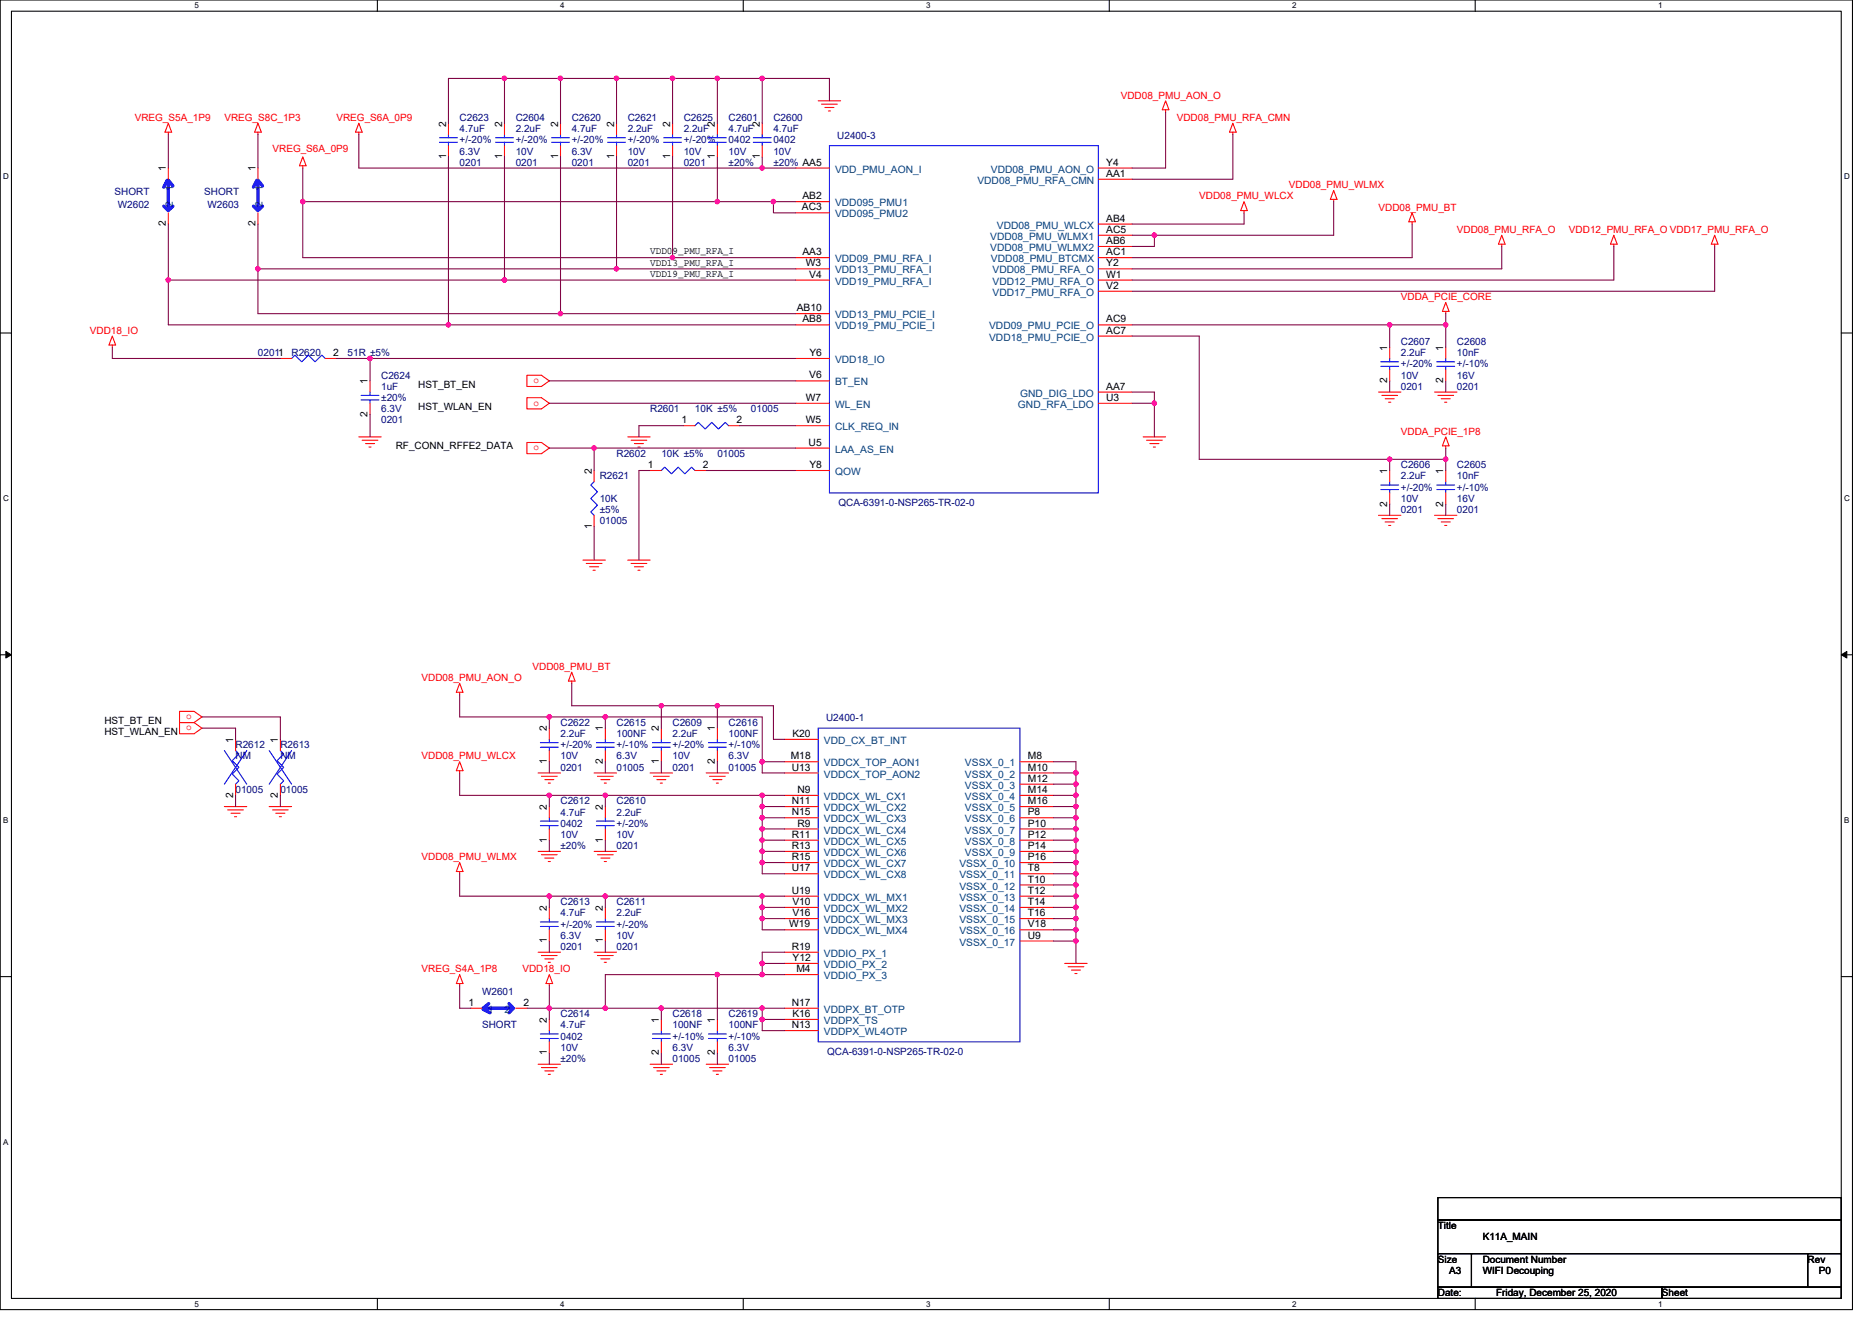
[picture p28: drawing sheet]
<svg xmlns="http://www.w3.org/2000/svg" width="297mm" height="210mm" viewBox="0 0 297 210" stroke-linecap="round" stroke-linejoin="round" font-family="sans-serif">
<defs><g id="words">
<g font-size="1.6" fill="#f00">
<text x="177.8" y="15.6">VDD08_PMU_AON_O</text>
<text x="21.4" y="19.2">VREG_S5A_1P9</text>
<text x="35.6" y="19.2">VREG_S8C_1P3</text>
<text x="53.4" y="19.2">VREG_S6A_0P9</text>
<text x="186.7" y="19.2">VDD08_PMU_RFA_CMN</text>
<text x="43.2" y="24.2">VREG_S6A_0P9</text>
<text x="204.5" y="29.9">VDD08_PMU_WLMX</text>
<text x="190.3" y="31.6">VDD08_PMU_WLCX</text>
<text x="218.7" y="33.4">VDD08_PMU_BT</text>
<text x="231.2" y="37">VDD08_PMU_RFA_O</text>
<text x="249" y="37">VDD12_PMU_RFA_O VDD17_PMU_RFA_O</text>
<text x="222.3" y="47.6">VDDA_PCIE_CORE</text>
<text x="14.3" y="53">VDD18_IO</text>
<text x="84.7" y="60.8">o</text>
<text x="84.7" y="64.4">o</text>
<text x="84.7" y="71.5">o</text>
<text x="222.3" y="69">VDDA_PCIE_1P8</text>
<text x="84.5" y="106.3">VDD08_PMU_BT</text>
<text x="66.9" y="108.1">VDD08_PMU_AON_O</text>
<text x="29.5" y="114.2">o</text>
<text x="29.5" y="115.9">o</text>
<text x="66.9" y="120.5">VDD08_PMU_WLCX</text>
<text x="66.9" y="136.5">VDD08_PMU_WLMX</text>
<text x="66.9" y="154.3">VREG_S4A_1P8</text>
<text x="82.9" y="154.3">VDD18_IO</text>
</g>
<g font-size="1.6">
<text x="70.8" y="20.1" transform="rotate(-90 70.8 20.1)">2</text>
<text x="79.7" y="20.1" transform="rotate(-90 79.7 20.1)">2</text>
<text x="88.6" y="20.1" transform="rotate(-90 88.6 20.1)">2</text>
<text x="97.4" y="20.1" transform="rotate(-90 97.4 20.1)">2</text>
<text x="106.3" y="20.1" transform="rotate(-90 106.3 20.1)">2</text>
<text x="113.4" y="20.1" transform="rotate(-90 113.4 20.1)">2</text>
<text x="120.6" y="20.1" transform="rotate(-90 120.6 20.1)">2</text>
<text x="26.3" y="27.2" transform="rotate(-90 26.3 27.2)">1</text>
<text x="40.6" y="27.2" transform="rotate(-90 40.6 27.2)">1</text>
<text x="70.8" y="25.3" transform="rotate(-90 70.8 25.3)">1</text>
<text x="79.7" y="25.3" transform="rotate(-90 79.7 25.3)">1</text>
<text x="88.6" y="25.3" transform="rotate(-90 88.6 25.3)">1</text>
<text x="97.4" y="25.3" transform="rotate(-90 97.4 25.3)">1</text>
<text x="106.3" y="25.3" transform="rotate(-90 106.3 25.3)">1</text>
<text x="113.4" y="25.3" transform="rotate(-90 113.4 25.3)">1</text>
<text x="120.6" y="25.3" transform="rotate(-90 120.6 25.3)">1</text>
<text x="175.5" y="26.3">Y4</text>
<text x="175.5" y="28.1">AA1</text>
<text x="26.3" y="35.9" transform="rotate(-90 26.3 35.9)">2</text>
<text x="40.6" y="35.9" transform="rotate(-90 40.6 35.9)">2</text>
<text x="127.2" y="33.4">AC3</text>
<text x="127.3" y="31.6">AB2</text>
<text x="175.5" y="35.2">AB4</text>
<text x="103.2" y="40.4">VDD09_PMU_RFA_I</text>
<text x="127.3" y="40.5">AA3</text>
<text x="175.5" y="37">AC5</text>
<text x="175.5" y="38.7">AB6</text>
<text x="175.5" y="40.5">AC1</text>
<text x="103.2" y="42.1">VDD13_PMU_RFA_I</text>
<text x="103.2" y="43.9">VDD19_PMU_RFA_I</text>
<text x="127.9" y="42.3">W3</text>
<text x="128.4" y="44.1">V4</text>
<text x="175.5" y="42.3">Y2</text>
<text x="175.5" y="44.1">W1</text>
<text x="175.5" y="45.8">V2</text>
<text x="126.4" y="49.4">AB10</text>
<text x="127.3" y="51.2">AB8</text>
<text x="175.5" y="51.2">AC9</text>
<text x="175.5" y="53">AC7</text>
<text x="52.8" y="56.5">2</text>
<text x="128.4" y="56.5">Y6</text>
<text x="220.1" y="55.6" transform="rotate(-90 220.1 55.6)">1</text>
<text x="229" y="55.6" transform="rotate(-90 229 55.6)">1</text>
<text x="58.3" y="61" transform="rotate(-90 58.3 61)">1</text>
<text x="66.4" y="61.5">HST_BT_EN</text>
<text x="66.4" y="65.1">HST_WLAN_EN</text>
<text x="127.9" y="63.6">W7</text>
<text x="128.4" y="60.1">V6</text>
<text x="175.5" y="61.8">AA7</text>
<text x="175.5" y="63.6">U3</text>
<text x="220.1" y="60.8" transform="rotate(-90 220.1 60.8)">2</text>
<text x="229" y="60.8" transform="rotate(-90 229 60.8)">2</text>
<text x="58.3" y="66.2" transform="rotate(-90 58.3 66.2)">2</text>
<text x="62.8" y="71.3">RF_CONN_RFFE2_DATA</text>
<text x="108.1" y="67.2">1</text>
<text x="116.9" y="67.2">2</text>
<text x="127.9" y="67.2">W5</text>
<text x="128.3" y="70.7">U5</text>
<text x="93.9" y="75.2" transform="rotate(-90 93.9 75.2)">2</text>
<text x="102.8" y="74.3">1</text>
<text x="111.5" y="74.3">2</text>
<text x="128.4" y="74.3">Y8</text>
<text x="220.1" y="75.2" transform="rotate(-90 220.1 75.2)">1</text>
<text x="229" y="75.2" transform="rotate(-90 229 75.2)">1</text>
<text x="93.9" y="83.9" transform="rotate(-90 93.9 83.9)">1</text>
<text x="220.1" y="80.4" transform="rotate(-90 220.1 80.4)">2</text>
<text x="229" y="80.4" transform="rotate(-90 229 80.4)">2</text>
<text x="16.6" y="114.9">HST_BT_EN</text>
<text x="16.6" y="116.6">HST_WLAN_EN</text>
<text x="37" y="117.9" transform="rotate(-90 37 117.9)">1</text>
<text x="44.1" y="117.9" transform="rotate(-90 44.1 117.9)">1</text>
<text x="86.8" y="116.1" transform="rotate(-90 86.8 116.1)">2</text>
<text x="95.7" y="116.1" transform="rotate(-90 95.7 116.1)">1</text>
<text x="104.6" y="116.1" transform="rotate(-90 104.6 116.1)">2</text>
<text x="113.4" y="116.1" transform="rotate(-90 113.4 116.1)">1</text>
<text x="125.7" y="117">K20</text>
<text x="86.8" y="121.3" transform="rotate(-90 86.8 121.3)">1</text>
<text x="95.7" y="121.3" transform="rotate(-90 95.7 121.3)">2</text>
<text x="104.6" y="121.3" transform="rotate(-90 104.6 121.3)">1</text>
<text x="113.4" y="121.3" transform="rotate(-90 113.4 121.3)">2</text>
<text x="125.5" y="120.5">M18</text>
<text x="125.6" y="122.3">U13</text>
<text x="126.5" y="125.9">N9</text>
<text x="163.1" y="120.5">M8</text>
<text x="163.1" y="122.3">M10</text>
<text x="163.1" y="124.1">M12</text>
<text x="163.1" y="125.9">M14</text>
<text x="37" y="126.6" transform="rotate(-90 37 126.6)">2</text>
<text x="44.1" y="126.6" transform="rotate(-90 44.1 126.6)">2</text>
<text x="86.8" y="128.5" transform="rotate(-90 86.8 128.5)">2</text>
<text x="95.7" y="128.5" transform="rotate(-90 95.7 128.5)">2</text>
<text x="125.6" y="127.6">N11</text>
<text x="125.6" y="129.4">N15</text>
<text x="126.5" y="131.2">R9</text>
<text x="163.1" y="127.6">M16</text>
<text x="163.1" y="129.4">P8</text>
<text x="163.1" y="131.2">P10</text>
<text x="86.8" y="133.7" transform="rotate(-90 86.8 133.7)">1</text>
<text x="95.7" y="133.7" transform="rotate(-90 95.7 133.7)">1</text>
<text x="125.6" y="133">R11</text>
<text x="125.6" y="134.7">R13</text>
<text x="125.6" y="136.5">R15</text>
<text x="163.1" y="136.5">P16</text>
<text x="163.1" y="133">P12</text>
<text x="163.1" y="134.7">P14</text>
<text x="125.6" y="138.3">U17</text>
<text x="125.6" y="141.9">U19</text>
<text x="125.7" y="143.6">V10</text>
<text x="163.1" y="138.3">T8</text>
<text x="163.1" y="140.1">T10</text>
<text x="163.1" y="141.9">T12</text>
<text x="163.1" y="143.6">T14</text>
<text x="86.8" y="149.7" transform="rotate(-90 86.8 149.7)">1</text>
<text x="86.8" y="144.5" transform="rotate(-90 86.8 144.5)">2</text>
<text x="95.7" y="149.7" transform="rotate(-90 95.7 149.7)">1</text>
<text x="95.7" y="144.5" transform="rotate(-90 95.7 144.5)">2</text>
<text x="125.2" y="147.2">W19</text>
<text x="125.7" y="145.4">V16</text>
<text x="163.1" y="145.4">T16</text>
<text x="163.1" y="147.2">V18</text>
<text x="163.1" y="149">U9</text>
<text x="125.6" y="150.7">R19</text>
<text x="125.8" y="152.5">Y12</text>
<text x="126.4" y="154.3">M4</text>
<text x="74.4" y="159.6">1</text>
<text x="83.1" y="159.6">2</text>
<text x="125.6" y="159.6">N17</text>
<text x="125.7" y="161.4">K16</text>
<text x="86.8" y="167.5" transform="rotate(-90 86.8 167.5)">1</text>
<text x="86.8" y="162.3" transform="rotate(-90 86.8 162.3)">2</text>
<text x="104.6" y="167.5" transform="rotate(-90 104.6 167.5)">2</text>
<text x="104.6" y="162.3" transform="rotate(-90 104.6 162.3)">1</text>
<text x="113.4" y="167.5" transform="rotate(-90 113.4 167.5)">2</text>
<text x="113.4" y="162.3" transform="rotate(-90 113.4 162.3)">1</text>
<text x="125.6" y="163.2">N13</text>
<text x="228.2" y="195.1">Title</text>
<text x="235.3" y="196.8">K11A_MAIN</text>
<text x="228.2" y="200.4">Size</text>
<text x="229.9" y="202.2">A3</text>
<text x="235.3" y="200.4">Document Number</text>
<text x="235.3" y="202.2">WIFI Decouping</text>
<text x="286.8" y="200.4">Rev</text>
<text x="288.6" y="202.2">P0</text>
<text x="228.2" y="205.7">Date:</text>
<text x="237.4" y="205.7">Friday, December 25, 2020</text>
<text x="263.7" y="205.7">Sheet</text>
</g>
<g font-size="1.6" fill="#000080">
<text x="72.9" y="19.2">C2623</text>
<text x="72.9" y="21">4.7uF</text>
<text x="72.9" y="22.8">+/-20%</text>
<text x="81.8" y="19.2">C2604</text>
<text x="81.8" y="21">2.2uF</text>
<text x="81.8" y="22.8">+/-20%</text>
<text x="90.7" y="19.2">C2620</text>
<text x="90.7" y="21">4.7uF</text>
<text x="90.7" y="22.8">+/-20%</text>
<text x="99.6" y="19.2">C2621</text>
<text x="99.6" y="21">2.2uF</text>
<text x="99.6" y="22.8">+/-20%</text>
<text x="108.5" y="19.2">C2625</text>
<text x="108.5" y="21">2.2uF</text>
<text x="108.5" y="22.8">+/-20%</text>
<text x="115.6" y="19.2">C2601</text>
<text x="115.6" y="21">4.7uF</text>
<text x="115.6" y="22.8">0402</text>
<text x="122.7" y="19.2">C2600</text>
<text x="122.7" y="21">4.7uF</text>
<text x="122.7" y="22.8">0402</text>
<text x="132.9" y="22">U2400-3</text>
<text x="72.9" y="26.3">0201</text>
<text x="72.9" y="24.5">6.3V</text>
<text x="81.8" y="26.3">0201</text>
<text x="81.8" y="24.5">10V</text>
<text x="90.7" y="26.3">0201</text>
<text x="90.7" y="24.5">6.3V</text>
<text x="99.6" y="26.3">0201</text>
<text x="99.6" y="24.5">10V</text>
<text x="108.5" y="26.3">0201</text>
<text x="108.5" y="24.5">10V</text>
<text x="115.6" y="24.5">10V</text>
<text x="115.6" y="26.3">±20%</text>
<text x="122.7" y="24.5">10V</text>
<text x="122.7" y="26.3">±20% AA5</text>
<text x="18.2" y="30.9">SHORT</text>
<text x="18.7" y="33.1">W2602</text>
<text x="32.4" y="30.9">SHORT</text>
<text x="32.9" y="33.1">W2603</text>
<text x="40.9" y="56.5">02011</text>
<text x="46.3" y="56.5">R2620</text>
<text x="55.2" y="56.5">51R ±5%</text>
<text x="222.3" y="54.8">C2607</text>
<text x="222.3" y="56.5">2.2uF</text>
<text x="222.3" y="58.3">+/-20%</text>
<text x="231.2" y="54.8">C2608</text>
<text x="231.2" y="56.5">10nF</text>
<text x="231.2" y="58.3">+/-10%</text>
<text x="60.5" y="60.1">C2624</text>
<text x="60.5" y="61.9">1uF</text>
<text x="60.5" y="65.4">6.3V</text>
<text x="60.5" y="63.6">±20%</text>
<text x="103.2" y="65.4">R2601</text>
<text x="110.3" y="65.4">10K ±5%</text>
<text x="119.2" y="65.4">01005</text>
<text x="222.3" y="61.9">0201</text>
<text x="222.3" y="60.1">10V</text>
<text x="231.2" y="61.9">0201</text>
<text x="231.2" y="60.1">16V</text>
<text x="60.5" y="67.2">0201</text>
<text x="95.2" y="76.1">R2621</text>
<text x="97.8" y="72.5">R2602</text>
<text x="104.9" y="72.5">10K ±5%</text>
<text x="113.8" y="72.5">01005</text>
<text x="222.3" y="74.3">C2606</text>
<text x="222.3" y="76.1">2.2uF</text>
<text x="222.3" y="77.9">+/-20%</text>
<text x="231.2" y="74.3">C2605</text>
<text x="231.2" y="76.1">10nF</text>
<text x="231.2" y="77.9">+/-10%</text>
<text x="95.2" y="79.7">10K</text>
<text x="95.2" y="81.4">±5%</text>
<text x="95.2" y="83.2">01005</text>
<text x="133" y="80.4">QCA-6391-0-NSP265-TR-02-0</text>
<text x="222.3" y="81.4">0201</text>
<text x="222.3" y="79.7">10V</text>
<text x="231.2" y="81.4">0201</text>
<text x="231.2" y="79.7">16V</text>
<text x="37.4" y="118.8">R2612</text>
<text x="44.5" y="118.8">R2613</text>
<text x="88.9" y="115.2">C2622</text>
<text x="88.9" y="117">2.2uF</text>
<text x="88.9" y="118.8">+/-20%</text>
<text x="97.8" y="115.2">C2615</text>
<text x="97.8" y="117">100NF</text>
<text x="97.8" y="118.8">+/-10%</text>
<text x="106.7" y="115.2">C2609</text>
<text x="106.7" y="117">2.2uF</text>
<text x="106.7" y="118.8">+/-20%</text>
<text x="115.6" y="115.2">C2616</text>
<text x="115.6" y="117">100NF</text>
<text x="115.6" y="118.8">+/-10%</text>
<text x="131.1" y="114.5">U2400-1</text>
<text x="37.4" y="120.5">NM</text>
<text x="37.4" y="125.9">01005</text>
<text x="44.5" y="120.5">NM</text>
<text x="44.5" y="125.9">01005</text>
<text x="88.9" y="122.3">0201</text>
<text x="88.9" y="120.5">10V</text>
<text x="97.8" y="122.3">01005</text>
<text x="97.8" y="120.5">6.3V</text>
<text x="106.7" y="122.3">0201</text>
<text x="106.7" y="120.5">10V</text>
<text x="115.6" y="122.3">01005</text>
<text x="115.6" y="120.5">6.3V</text>
<text x="88.9" y="127.7">C2612</text>
<text x="88.9" y="129.4">4.7uF</text>
<text x="88.9" y="131.2">0402</text>
<text x="97.8" y="127.7">C2610</text>
<text x="97.8" y="129.4">2.2uF</text>
<text x="97.8" y="131.2">+/-20%</text>
<text x="88.9" y="133">10V</text>
<text x="88.9" y="134.8">±20%</text>
<text x="97.8" y="134.8">0201</text>
<text x="97.8" y="133">10V</text>
<text x="88.9" y="143.7">C2613</text>
<text x="97.8" y="143.7">C2611</text>
<text x="88.9" y="145.4">4.7uF</text>
<text x="88.9" y="149">6.3V</text>
<text x="88.9" y="147.2">+/-20%</text>
<text x="97.8" y="145.4">2.2uF</text>
<text x="97.8" y="149">10V</text>
<text x="97.8" y="147.2">+/-20%</text>
<text x="88.9" y="150.8">0201</text>
<text x="97.8" y="150.8">0201</text>
<text x="76.5" y="157.9">W2601</text>
<text x="88.9" y="161.4">C2614</text>
<text x="106.7" y="161.4">C2618</text>
<text x="115.6" y="161.4">C2619</text>
<text x="76.5" y="163.2">SHORT</text>
<text x="88.9" y="163.2">4.7uF</text>
<text x="88.9" y="165">0402</text>
<text x="88.9" y="166.8">10V</text>
<text x="106.7" y="163.2">100NF</text>
<text x="106.7" y="166.8">6.3V</text>
<text x="106.7" y="165">+/-10%</text>
<text x="115.6" y="163.2">100NF</text>
<text x="115.6" y="166.8">6.3V</text>
<text x="115.6" y="165">+/-10%</text>
<text x="131.3" y="167.5">QCA-6391-0-NSP265-TR-02-0</text>
<text x="88.9" y="168.5">±20%</text>
<text x="106.7" y="168.5">01005</text>
<text x="115.6" y="168.5">01005</text>
</g>
<g font-size="1.6" fill="#004080">
<text x="132.5" y="27.4">VDD_PMU_AON_I</text>
<text x="155.1" y="29.2">VDD08_PMU_RFA_CMN</text>
<text x="157.2" y="27.4">VDD08_PMU_AON_O</text>
<text x="27.4" y="32.9" transform="rotate(-90 27.4 32.9)">2</text>
<text x="27.4" y="30.2" transform="rotate(-90 27.4 30.2)">1</text>
<text x="41.7" y="32.9" transform="rotate(-90 41.7 32.9)">2</text>
<text x="41.7" y="30.2" transform="rotate(-90 41.7 30.2)">1</text>
<text x="132.5" y="32.7">VDD095_PMU1</text>
<text x="132.5" y="34.5">VDD095_PMU2</text>
<text x="132.5" y="41.6">VDD09_PMU_RFA_I</text>
<text x="157.1" y="38.1">VDD08_PMU_WLMX1</text>
<text x="157.1" y="39.8">VDD08_PMU_WLMX2</text>
<text x="157.2" y="41.6">VDD08_PMU_BTCMX</text>
<text x="158.2" y="36.3">VDD08_PMU_WLCX</text>
<text x="132.5" y="43.4">VDD13_PMU_RFA_I</text>
<text x="132.5" y="45.2">VDD19_PMU_RFA_I</text>
<text x="157.5" y="43.4">VDD08_PMU_RFA_O</text>
<text x="157.5" y="45.2">VDD12_PMU_RFA_O</text>
<text x="157.5" y="46.9">VDD17_PMU_RFA_O</text>
<text x="132.5" y="50.5">VDD13_PMU_PCIE_I</text>
<text x="132.5" y="52.3">VDD19_PMU_PCIE_I</text>
<text x="156.9" y="52.3">VDD09_PMU_PCIE_O</text>
<text x="132.5" y="57.6">VDD18_IO</text>
<text x="156.9" y="54.1">VDD18_PMU_PCIE_O</text>
<text x="132.5" y="61.2">BT_EN</text>
<text x="132.5" y="64.7">WL_EN</text>
<text x="161.5" y="64.7">GND_RFA_LDO</text>
<text x="161.9" y="62.9">GND_DIG_LDO</text>
<text x="132.5" y="68.3">CLK_REQ_IN</text>
<text x="132.5" y="71.8">LAA_AS_EN</text>
<text x="132.5" y="75.4">QOW</text>
<text x="130.7" y="118.1">VDD_CX_BT_INT</text>
<text x="130.7" y="121.6">VDDCX_TOP_AON1</text>
<text x="130.7" y="123.4">VDDCX_TOP_AON2</text>
<text x="153.1" y="121.6">VSSX_0_1</text>
<text x="153.1" y="123.4">VSSX_0_2</text>
<text x="153.1" y="125.2">VSSX_0_3</text>
<text x="130.7" y="127">VDDCX_WL_CX1</text>
<text x="130.7" y="128.7">VDDCX_WL_CX2</text>
<text x="130.7" y="130.5">VDDCX_WL_CX3</text>
<text x="153.1" y="127">VSSX_0_4</text>
<text x="153.1" y="128.7">VSSX_0_5</text>
<text x="153.1" y="130.5">VSSX_0_6</text>
<text x="130.7" y="132.3">VDDCX_WL_CX4</text>
<text x="130.7" y="134.1">VDDCX_WL_CX5</text>
<text x="130.7" y="135.8">VDDCX_WL_CX6</text>
<text x="130.7" y="137.6">VDDCX_WL_CX7</text>
<text x="152.2" y="137.6">VSSX_0_10</text>
<text x="153.1" y="132.3">VSSX_0_7</text>
<text x="153.1" y="134.1">VSSX_0_8</text>
<text x="153.1" y="135.8">VSSX_0_9</text>
<text x="130.7" y="139.4">VDDCX_WL_CX8</text>
<text x="130.7" y="143">VDDCX_WL_MX1</text>
<text x="152.2" y="139.4">VSSX_0_11</text>
<text x="152.2" y="141.2">VSSX_0_12</text>
<text x="152.2" y="143">VSSX_0_13</text>
<text x="130.7" y="144.7">VDDCX_WL_MX2</text>
<text x="130.7" y="146.5">VDDCX_WL_MX3</text>
<text x="130.7" y="148.3">VDDCX_WL_MX4</text>
<text x="152.2" y="144.7">VSSX_0_14</text>
<text x="152.2" y="146.5">VSSX_0_15</text>
<text x="152.2" y="148.3">VSSX_0_16</text>
<text x="130.7" y="151.8">VDDIO_PX_1</text>
<text x="130.7" y="153.6">VDDIO_PX_2</text>
<text x="130.7" y="155.4">VDDIO_PX_3</text>
<text x="152.2" y="150.1">VSSX_0_17</text>
<text x="77.4" y="160.7">1</text>
<text x="80" y="160.7">2</text>
<text x="130.7" y="160.7">VDDPX_BT_OTP</text>
<text x="130.7" y="162.5">VDDPX_TS</text>
<text x="130.7" y="164.3">VDDPX_WL4OTP</text>
</g>
<g font-size="1.3">
<text x="30.8" y="1.3">5</text>
<text x="88.9" y="1.3">4</text>
<text x="147" y="1.3">3</text>
<text x="205" y="1.3">2</text>
<text x="263.1" y="1.3">1</text>
<text x=".5" y="28.4">D</text>
<text x="292.6" y="28.4">D</text>
<text x=".5" y="79.5">C</text>
<text x="292.6" y="79.5">C</text>
<text x=".5" y="130.6">B</text>
<text x="292.6" y="130.6">B</text>
<text x=".5" y="181.7">A</text>
<text x="30.8" y="207.4">5</text>
<text x="88.9" y="207.4">4</text>
<text x="147" y="207.4">3</text>
<text x="205" y="207.4">2</text>
<text x="263.1" y="207.4">1</text>
</g>
</g></defs>
<path d="M0 0h293.9v207.9h-293.9zM1.8 1.8h290.4v204.3h-290.4z" fill="none" stroke="#000" stroke-width=".17"/>
<g fill="#fff">
<path d="M30.8 .2h.7v1.4h-.7z"/>
<path d="M30.8 206.3h.7v1.4h-.7z"/>
</g>
<path d="M59.9 0v1.8M59.9 206.1v1.8" fill="none" stroke="#000" stroke-width=".17"/>
<g fill="#fff">
<path d="M88.9 .2h.7v1.4h-.7z"/>
<path d="M88.9 206.3h.7v1.4h-.7z"/>
</g>
<path d="M117.9 0v1.8M117.9 206.1v1.8" fill="none" stroke="#000" stroke-width=".17"/>
<g fill="#fff">
<path d="M147 .2h.7v1.4h-.7z"/>
<path d="M147 206.3h.7v1.4h-.7z"/>
</g>
<path d="M176 0v1.8M176 206.1v1.8" fill="none" stroke="#000" stroke-width=".17"/>
<g fill="#fff">
<path d="M205 .2h.7v1.4h-.7z"/>
<path d="M205 206.3h.7v1.4h-.7z"/>
</g>
<path d="M234.1 0v1.8M234.1 206.1v1.8" fill="none" stroke="#000" stroke-width=".17"/>
<g fill="#fff">
<path d="M263.1 .2h.7v1.4h-.7z"/>
<path d="M263.1 206.3h.7v1.4h-.7z"/>
<path d="M.5 27.3h.9v1.4h-.9z"/>
<path d="M292.6 27.3h.9v1.4h-.9z"/>
<path d="M.5 78.4h.9v1.4h-.9z"/>
<path d="M292.6 78.4h.9v1.4h-.9z"/>
</g>
<path d="M0 52.9h1.8M292.2 52.9h1.7" fill="none" stroke="#000" stroke-width=".17"/>
<g fill="#fff">
<path d="M.5 129.5h.8v1.4h-.8z"/>
<path d="M292.6 129.5h.9v1.4h-.9z"/>
</g>
<path d="M0 103.9h1.8M292.2 103.9h1.7" fill="none" stroke="#000" stroke-width=".17"/>
<path d="M.9 103.4l.9 .5-.9 .5zM292.2 103.9l.8-.5v1z" fill="#000" stroke="#000" stroke-width=".16"/>
<path d="M.5 180.5h.8v1.4h-.8z" fill="#fff"/>
<path d="M0 155h1.8M292.2 155h1.7M228.2 190.1h64v3.5h-64zM228.2 193.6h64v5.4h-64zM228.2 199h5.3v5.3h-5.3zM233.5 199h53.3v5.3h-53.3zM286.8 199h5.4v5.3h-5.4zM228.2 204.3h35.5v1.8h-35.5zM263.7 204.3h28.5v1.8h-28.5z" fill="none" stroke="#000" stroke-width=".17"/>
<g fill="none" stroke="#f00" stroke-width=".17">
<path d="M26.7 19.6l.5 1.4h-1zM40.9 19.6l.6 1.4h-1.1zM56.9 19.6l.6 1.4h-1.1zM71.2 19.6v1.7M80 19.6v1.7M88.9 19.6v1.7M97.8 19.6v1.7M106.7 19.6v1.7M113.8 19.6v1.7M120.9 19.6v1.7M129.8 16h3.6M130.4 16.5h2.5"/>
<path d="M130.9 17.1h1.4M131.4 17.6h.4M185 16l.5 1.4h-1.1zM185 17.4v.4M195.6 19.6l.5 1.4h-1zM26.7 21v.3M26.7 26.7v1.7M26.7 33.8v1.8M40.9 21v.3M40.9 26.7v1.7M40.9 33.8v1.8M48 24.9l.6 1.4h-1.1z"/>
<path d="M48 26.3v.4M56.9 21v.3M71.2 23.1v1.8M80 23.1v1.8M88.9 23.1v1.8M97.8 23.1v1.8M106.7 23.1v1.8M113.8 23.1v1.8M120.9 23.1v1.8M126.3 26.7h5.3M126.3 32h5.3M126.3 33.8h5.3"/>
<path d="M174.3 26.7h5.3M174.3 28.4h5.3M174.3 35.6h5.3M174.3 37.3h5.3M174.3 39.1h5.3M195.6 21v.3M197.4 32l.5 1.4h-1zM197.4 33.4v.4M211.6 30.2l.5 1.4h-1zM211.6 31.6v.4M224.1 33.8l.5 1.4h-1.1zM224.1 35.2v.4"/>
<path d="M238.3 37.3l.5 1.5h-1zM238.3 38.8v.3M256.1 37.3l.5 1.5h-1.1zM256.1 38.8v.3M272.1 37.3l.5 1.5h-1.1zM272.1 38.8v.3M17.8 53.3l.5 1.5h-1zM17.8 54.8v.3M44.5 56.9h1.8M51.6 56.9h1.8M83.6 59.6h2.3l1.3 .9-1.3 .8h-2.3zM126.3 40.9h5.3"/>
<path d="M126.3 42.7h5.3M126.3 44.4h5.3M126.3 49.8h5.3M126.3 51.6h5.3M126.3 56.9h5.3M174.3 40.9h5.3M174.3 42.7h5.3M174.3 44.4h5.3M174.3 46.2h5.3M174.3 51.6h5.3M174.3 53.3h5.3M220.5 55.1v1.8"/>
<path d="M220.5 58.7v1.8M229.4 48l.5 1.4h-1zM229.4 49.4v.4M229.4 55.1v1.8M229.4 58.7v1.8M56.9 69.3h3.6M57.5 69.9h2.5M58 70.4h1.4M58.5 71h.4M58.7 60.5v1.7M58.7 64v1.8M83.6 63.1h2.3l1.3 .9-1.3 .9h-2.3z"/>
<path d="M83.6 70.2h2.3l1.3 .9-1.3 .9h-2.3zM94.3 74.7v1.8M99.6 69.3h3.6M100.1 69.9h2.5M100.7 70.4h1.4M101.2 71h.4M103.2 74.7h1.7M108.5 67.6h1.8M110.3 74.7h1.8M115.6 67.6h1.8M126.3 60.5h5.3M126.3 64h5.3"/>
<path d="M126.3 67.6h5.3M126.3 71.1h5.3M126.3 74.7h5.3M174.3 62.2h5.3M174.3 64h5.3M181.4 69.3h3.6M181.9 69.9h2.5M182.5 70.4h1.4M183 71h.3M218.7 62.2h3.6M219.3 62.8h2.5M219.8 63.3h1.4"/>
<path d="M220.3 63.8h.4M220.5 74.7v1.8M220.5 78.2v1.8M227.6 62.2h3.6M228.2 62.8h2.4M228.7 63.3h1.4M229.2 63.8h.4M229.4 69.3l.5 1.5h-1zM229.4 70.8v.3M229.4 74.7v1.8M229.4 78.2v1.8M92.5 88.9h3.6"/>
<path d="M93 89.4h2.5M93.6 90h1.4M94.1 90.5h.3M94.3 81.8v1.8M99.6 88.9h3.6M100.1 89.4h2.5M100.7 90h1.4M101.2 90.5h.4M218.7 81.8h3.6M219.3 82.3h2.5M219.8 82.8h1.4M220.3 83.4h.4"/>
<path d="M227.6 81.8h3.6M228.2 82.3h2.4M228.7 82.8h1.4M229.2 83.4h.4M28.5 112.9h2.3l1.2 .9-1.2 .9h-2.3zM28.5 114.7h2.3l1.2 .9-1.2 .9h-2.3zM37.4 117.3v1.8M44.5 117.3v1.8M72.9 108.5l.6 1.4h-1.1zM72.9 109.9v.3M87.2 119.1v1.8M87.2 115.6v1.7"/>
<path d="M90.7 106.7l.5 1.4h-1zM90.7 108.1v.4M96.1 115.6v1.7M96.1 119.1v1.8M104.9 119.1v1.8M104.9 115.6v1.7M113.8 115.6v1.7M113.8 119.1v1.8M124.5 117.3h5.3M35.6 128h3.6M36.1 128.5h2.5M36.7 129.1h1.4"/>
<path d="M37.2 129.6h.3M37.4 124.5v1.7M42.7 128h3.6M43.2 128.5h2.5M43.8 129.1h1.4M44.3 129.6h.4M44.5 124.5v1.7M72.9 120.9l.6 1.4h-1.1zM72.9 122.3v.4M72.9 136.9l.6 1.4h-1.1zM72.9 138.3v.4M85.4 122.7h3.5"/>
<path d="M85.4 135.1h3.5M85.9 123.2h2.5M85.9 135.7h2.5M86.4 123.7h1.5M86.4 136.2h1.5M87 124.3h.3M87 136.7h.3M87.2 131.6v1.7M87.2 128v1.8M94.3 122.7h3.5M94.3 135.1h3.5M94.8 123.2h2.5"/>
<path d="M94.8 135.7h2.5M95.3 123.7h1.5M95.3 136.2h1.5M95.9 124.3h.3M95.9 136.7h.3M96.1 131.6v1.7M96.1 128v1.8M103.2 122.7h3.5M103.7 123.2h2.5M104.2 123.7h1.5M104.8 124.3h.3M112.1 122.7h3.5"/>
<path d="M112.6 123.2h2.5M113.1 123.7h1.5M113.7 124.3h.3M124.5 120.9h5.3M124.5 122.7h5.3M124.5 126.2h5.3M124.5 128h5.3M124.5 129.8h5.3M124.5 131.6h5.3M124.5 133.3h5.3M124.5 135.1h5.3M124.5 136.9h5.3"/>
<path d="M124.5 138.7h5.3M161.8 120.9h5.4M161.8 122.7h5.4M161.8 124.5h5.4M161.8 126.2h5.4M161.8 128h5.4M161.8 129.8h5.4M161.8 131.6h5.4M161.8 133.3h5.4M161.8 135.1h5.4M161.8 136.9h5.4M161.8 138.7h5.4"/>
<path d="M72.9 154.7l.6 1.4h-1.1zM72.9 156.1v.4M85.4 151.1h3.5M85.9 151.7h2.5M86.4 152.2h1.5M87 152.7h.3M87.2 154.7l.5 1.4h-1.1zM87.2 156.1v.4M87.2 147.6v1.8M87.2 144v1.8M94.3 151.1h3.5M94.8 151.7h2.5"/>
<path d="M95.3 152.2h1.5M95.9 152.7h.3M96.1 147.6v1.8M96.1 144v1.8M124.5 142.2h5.3M124.5 144h5.3M124.5 145.8h5.3M124.5 147.6h5.3M124.5 151.1h5.3M124.5 152.9h5.3M124.5 154.7h5.3M161.8 140.5h5.4"/>
<path d="M161.8 142.2h5.4M161.8 144h5.4M161.8 145.8h5.4M161.8 147.6h5.4M161.8 149.4h5.4M168.9 152.9h3.6M169.5 153.4h2.5M170 154h1.4M170.6 154.5h.3M74.7 160h1.8M81.8 160h1.8M85.4 168.9h3.5"/>
<path d="M85.9 169.4h2.5M86.4 170h1.5M87 170.5h.3M87.2 165.4v1.7M87.2 161.8v1.8M103.2 168.9h3.5M103.7 169.4h2.5M104.2 170h1.5M104.8 170.5h.3M104.9 161.8v1.8M104.9 165.4v1.7M112.1 168.9h3.5"/>
<path d="M112.6 169.4h2.5M113.1 170h1.5M113.7 170.5h.3M113.8 161.8v1.8M113.8 165.4v1.7M124.5 160h5.3M124.5 161.8h5.3M124.5 163.6h5.3"/>
</g>
<g fill="none" stroke="#00f" stroke-width=".17">
<path d="M69.7 22.6h2.9M69.7 21.9h2.9M71.2 22.6v.5M71.2 21.3v.6M78.6 22.6h2.9M78.6 21.9h2.9M80 22.6v.5M80 21.3v.6M87.5 22.6h2.9M87.5 21.9h2.9M88.9 22.6v.5M88.9 21.3v.6"/>
<path d="M96.4 22.6h2.8M96.4 21.9h2.8M97.8 22.6v.5M97.8 21.3v.6M105.3 22.6h2.8M105.3 21.9h2.8M106.7 22.6v.5M106.7 21.3v.6M112.4 22.6h2.8M112.4 21.9h2.8M113.8 22.6v.5M113.8 21.3v.6"/>
<path d="M119.5 22.6h2.9M119.5 21.9h2.9M120.9 22.6v.5M120.9 21.3v.6M131.6 23.1h42.7v55.1h-42.7zM46.3 56.9l.5-.5 1.1 1 1-1 1.1 1 1.1-1 .5 .5M219.1 57.4h2.8M219.1 58.1h2.8M220.5 56.9v.5M220.5 58.1v.6M228 57.4h2.8M228 58.1h2.8"/>
<path d="M229.4 56.9v.5M229.4 58.1v.6M57.3 62.8h2.8M57.3 63.5h2.8M58.7 62.2v.6M58.7 63.5v.5M94.3 76.5l-.6 .5 1.1 1.1-1.1 1 1.1 1.1-1.1 1.1 .6 .5M104.9 74.7l.6-.6 1 1.1 1.1-1.1 1.1 1.1 1-1.1 .6 .6M110.3 67.6l.5-.6 1.1 1.1 1-1.1 1.1 1.1 1.1-1.1 .5 .6M219.1 77h2.8M219.1 77.7h2.8M220.5 76.5v.5"/>
<path d="M220.5 77.7v.5M228 77h2.8M228 77.7h2.8M229.4 76.5v.5M229.4 77.7v.5M35.6 119.1l3.6 5.4M37.4 119.1l.5 .6-1.1 1 1.1 1.1-1.1 1.1 1.1 1-.5 .6M39.2 119.1l-3.6 5.4M42.7 119.1l3.6 5.4M44.5 119.1l.5 .6-1 1 1 1.1-1 1.1 1 1-.5 .6M46.3 119.1l-3.6 5.4M85.7 118.6h2.9"/>
<path d="M85.7 117.9h2.9M87.2 118.6v.5M87.2 117.3v.6M94.6 117.9h2.9M94.6 118.6h2.9M96.1 117.3v.6M96.1 118.6v.5M103.5 118.6h2.9M103.5 117.9h2.9M104.9 118.6v.5M104.9 117.3v.6M112.4 117.9h2.8"/>
<path d="M112.4 118.6h2.8M113.8 117.3v.6M113.8 118.6v.5M129.8 115.6h32v49.8h-32zM85.7 131h2.9M85.7 130.3h2.9M87.2 131v.6M87.2 129.8v.5M94.6 131h2.9M94.6 130.3h2.9M96.1 131v.6M96.1 129.8v.5"/>
<path d="M85.7 147h2.9M85.7 146.3h2.9M87.2 147v.6M87.2 145.8v.5M94.6 147h2.9M94.6 146.3h2.9M96.1 147v.6M96.1 145.8v.5M85.7 164.8h2.9M85.7 164.1h2.9M87.2 164.8v.6M87.2 163.6v.5"/>
<path d="M103.5 164.1h2.9M103.5 164.8h2.9M104.9 163.6v.5M104.9 164.8v.6M112.4 164.1h2.8M112.4 164.8h2.8M113.8 163.6v.5M113.8 164.8v.6"/>
</g>
<g fill="none" stroke="#00f" stroke-width=".53">
<path d="M26 32.7l.7 .7M26.5 28.6l-.5 1.1M26.7 29v3.9M26.7 28.6l.7 .9M27.4 32.7l-.5 .6M40.2 32.7l.7 .7M40.8 28.6l-.6 1.1M40.9 29v3.9M40.9 28.6l.8 .9M41.7 32.7l-.6 .6M77.6 159.3l-.9 .7M80.8 159.3l.5 .6"/>
<path d="M76.7 160.2l1 .5M77 160h3.9M81.5 160l-.7 .7"/>
</g>
<g fill="none" stroke="#800040" stroke-width=".17">
<path d="M80 12.4h8.9M80 12.4h-8.8v7.2M80 12.4v7.2M88.9 12.4v7.2M88.9 12.4h8.9M97.8 12.4h8.9M97.8 12.4v7.2M106.7 12.4v7.2M106.7 12.4h7.1M113.8 12.4v7.2M113.8 12.4h7.1M120.9 12.4v7.2"/>
<path d="M120.9 12.4h10.7v3.6M185 17.8v8.9h-5.4M26.7 21.3v5.4M26.7 35.6v8.9M40.9 21.3v5.4M40.9 35.6v7.1M48 32v8.9h58.7M48 32h65.8M48 26.7v5.3M56.9 21.3v5.4h64M71.2 24.9v26.7M80 24.9v19.5"/>
<path d="M88.9 24.9v24.9M97.8 24.9v17.8M106.7 24.9v16M113.8 24.9v7.1M113.8 32h8.9M120.9 26.7h5.4M120.9 24.9v1.8M122.7 32v1.8h3.6M122.7 32h3.6M179.6 37.3h3.6M183.2 37.3v1.8h-3.6M195.6 21.3v7.1h-16"/>
<path d="M197.4 33.8v1.8h-17.8M211.6 32v5.3h-28.4M224.1 35.6v5.3h-44.5M238.3 39.1v3.6h-58.7M256.1 39.1v5.3h-76.5M272.1 39.1v7.1h-92.5M17.8 55.1v1.8h26.7M26.7 44.5v7.1h44.5M26.7 44.4h53.3M40.9 42.7v7.1h48M40.9 42.7h56.9M53.4 56.9h5.3"/>
<path d="M58.7 56.9h67.6M58.7 56.9v3.6M71.2 51.6h55.1M80 44.4h46.3M88.9 49.8h37.4M97.8 42.7h28.5M106.7 40.9h19.6M179.6 51.6h40.9M179.6 53.3h10.7v19.6h30.2M220.5 51.6v3.5M220.5 51.6h8.9M229.4 51.6v3.5"/>
<path d="M229.4 49.8v1.8M58.7 65.8v3.5M87.2 71.1h7.1M87.2 60.5h39.1M87.2 64h39.1M94.3 71.1v3.6M94.3 71.1h32M103.2 74.7h-1.8v14.2M108.5 67.6h-7.1v1.7M112.1 74.7h14.2M117.4 67.6h8.9M179.6 62.2h3.6v1.8"/>
<path d="M179.6 64h3.6M183.2 64v5.3M220.5 60.5v1.7M220.5 72.9v1.8M220.5 72.9h8.9M229.4 60.5v1.7M229.4 71.1v1.8M229.4 72.9v1.8M94.3 83.6v5.3M220.5 80v1.8M229.4 80v1.8M32 115.6h5.4v1.7"/>
<path d="M32 113.8h12.5v3.5M72.9 110.2v3.6h14.3M87.2 113.8h8.9M87.2 113.8v1.8M90.7 108.5v3.5h14.2M96.1 113.8v1.8M96.1 113.8h24.8v7.1M104.9 112h8.9M104.9 112v3.6M113.8 112v3.6M113.8 112h8.9v5.3h1.8M37.4 126.2v1.8"/>
<path d="M44.5 126.2v1.8M72.9 122.7v3.5h14.3M72.9 138.7v3.5h14.3M87.2 126.2h8.9M87.2 120.9v1.8M87.2 126.2v1.8M87.2 133.4v1.7M96.1 120.9v1.8M96.1 126.2v1.8M96.1 133.4v1.7M96.1 126.2h24.8M104.9 120.9v1.8"/>
<path d="M113.8 120.9v1.8M120.9 120.9v1.8h3.6M120.9 136.9v1.8h3.6M120.9 126.2v1.8M120.9 128v1.8M120.9 129.8v1.8M120.9 131.6v1.7M120.9 133.4v1.7M120.9 135.1v1.8M120.9 120.9h3.6M120.9 126.2h3.6M120.9 128h3.6"/>
<path d="M120.9 129.8h3.6M120.9 131.6h3.6M120.9 133.3h3.6M120.9 135.1h3.6M120.9 136.9h3.6M167.2 120.9h3.5v1.8M167.2 122.7h3.5M167.2 124.5h3.5M167.2 126.2h3.5M167.2 128h3.5M167.2 129.8h3.5M167.2 131.6h3.5"/>
<path d="M167.2 133.3h3.5M167.2 135.1h3.5M167.2 136.9h3.5M167.2 138.7h3.5M170.7 122.7v1.8M170.7 124.5v1.7M170.7 126.2v1.8M170.7 128v1.8M170.7 129.8v1.8M170.7 131.6v1.7M170.7 133.4v1.7M170.7 135.1v1.8"/>
<path d="M170.7 136.9v1.8M170.7 138.7v1.8M72.9 156.5v3.5h1.8M87.2 142.2h8.9M87.2 142.2v1.8M87.2 149.4v1.7M87.2 156.5v3.5M96.1 142.2v1.8M96.1 149.4v1.7M96.1 142.2h24.8M113.8 154.7h-17.7v5.3M113.8 154.7v7.1"/>
<path d="M113.8 154.7h7.1M120.9 142.2v1.8M120.9 144v1.8M120.9 145.8v1.8h3.6M120.9 142.2h3.6M120.9 144h3.6M120.9 145.8h3.6M120.9 152.9v1.8h3.6M124.5 151.1h-3.6v1.8h3.6M167.2 140.5h3.5M167.2 142.2h3.5M167.2 144h3.5"/>
<path d="M167.2 145.8h3.5M167.2 147.6h3.5M167.2 149.4h3.5M170.7 140.5v1.7M170.7 142.2v1.8M170.7 144v1.8M170.7 145.8v1.8M170.7 147.6v1.8M170.7 149.4v3.5M83.6 160h3.6M87.2 160h8.9M87.2 160v1.8"/>
<path d="M87.2 167.1v1.8M96.1 160h8.8M104.9 160h16M104.9 167.1v1.8M104.9 160v1.8M113.8 167.1v1.8M120.9 160v1.8M120.9 161.8v1.8h3.6M120.9 160h3.6M120.9 161.8h3.6"/>
</g>
<g fill="#f0f" stroke="#f0f" stroke-width=".17">
<circle cx="80" cy="44.4" r=".35"/>
<circle cx="26.7" cy="44.4" r=".35"/>
<circle cx="88.9" cy="49.8" r=".35"/>
<circle cx="183.2" cy="37.3" r=".35"/>
<circle cx="229.4" cy="51.5" r=".35"/>
<circle cx="220.5" cy="51.5" r=".35"/>
<circle cx="229.4" cy="72.9" r=".35"/>
<circle cx="220.5" cy="72.9" r=".35"/>
<circle cx="183.2" cy="64" r=".35"/>
<circle cx="96" cy="113.8" r=".35"/>
<circle cx="113.8" cy="112" r=".35"/>
<circle cx="104.9" cy="112" r=".35"/>
<circle cx="120.9" cy="120.9" r=".35"/>
<circle cx="87.1" cy="126.2" r=".35"/>
<circle cx="120.9" cy="126.2" r=".35"/>
<circle cx="96" cy="126.2" r=".35"/>
<circle cx="120.9" cy="128" r=".35"/>
<circle cx="120.9" cy="131.6" r=".35"/>
<circle cx="120.9" cy="129.8" r=".35"/>
<circle cx="120.9" cy="133.3" r=".35"/>
<circle cx="120.9" cy="135.1" r=".35"/>
<circle cx="120.9" cy="136.9" r=".35"/>
<circle cx="87.1" cy="142.2" r=".35"/>
<circle cx="120.9" cy="142.2" r=".35"/>
<circle cx="96" cy="142.2" r=".35"/>
<circle cx="120.9" cy="145.8" r=".35"/>
<circle cx="120.9" cy="144" r=".35"/>
<circle cx="120.9" cy="154.7" r=".35"/>
<circle cx="120.9" cy="152.9" r=".35"/>
<circle cx="120.9" cy="161.8" r=".35"/>
<circle cx="87.1" cy="160" r=".35"/>
<circle cx="170.7" cy="122.7" r=".35"/>
<circle cx="170.7" cy="126.2" r=".35"/>
<circle cx="170.7" cy="124.4" r=".35"/>
<circle cx="170.7" cy="128" r=".35"/>
<circle cx="170.7" cy="131.6" r=".35"/>
<circle cx="170.7" cy="129.8" r=".35"/>
<circle cx="170.7" cy="133.3" r=".35"/>
<circle cx="170.7" cy="135.1" r=".35"/>
<circle cx="170.7" cy="138.7" r=".35"/>
<circle cx="170.7" cy="136.9" r=".35"/>
<circle cx="170.7" cy="142.2" r=".35"/>
<circle cx="170.7" cy="140.4" r=".35"/>
<circle cx="170.7" cy="145.8" r=".35"/>
<circle cx="170.7" cy="144" r=".35"/>
<circle cx="170.7" cy="147.6" r=".35"/>
<circle cx="170.7" cy="149.3" r=".35"/>
<circle cx="122.7" cy="32" r=".35"/>
<circle cx="120.9" cy="12.4" r=".35"/>
<circle cx="120.9" cy="26.7" r=".35"/>
<circle cx="106.7" cy="40.9" r=".35"/>
<circle cx="113.8" cy="32" r=".35"/>
<circle cx="48" cy="32" r=".35"/>
<circle cx="97.8" cy="12.4" r=".35"/>
<circle cx="97.8" cy="42.7" r=".35"/>
<circle cx="40.9" cy="42.7" r=".35"/>
<circle cx="71.1" cy="51.5" r=".35"/>
<circle cx="87.1" cy="113.8" r=".35"/>
<circle cx="58.7" cy="56.9" r=".35"/>
<circle cx="96" cy="160" r=".35"/>
<circle cx="120.9" cy="160" r=".35"/>
<circle cx="104.9" cy="160" r=".35"/>
<circle cx="113.8" cy="154.7" r=".35"/>
<circle cx="94.3" cy="71.1" r=".35"/>
<circle cx="80" cy="12.4" r=".35"/>
<circle cx="88.9" cy="12.4" r=".35"/>
<circle cx="113.8" cy="12.4" r=".35"/>
<circle cx="106.7" cy="12.4" r=".35"/>
</g>
<use href="#words"/>
</svg>
